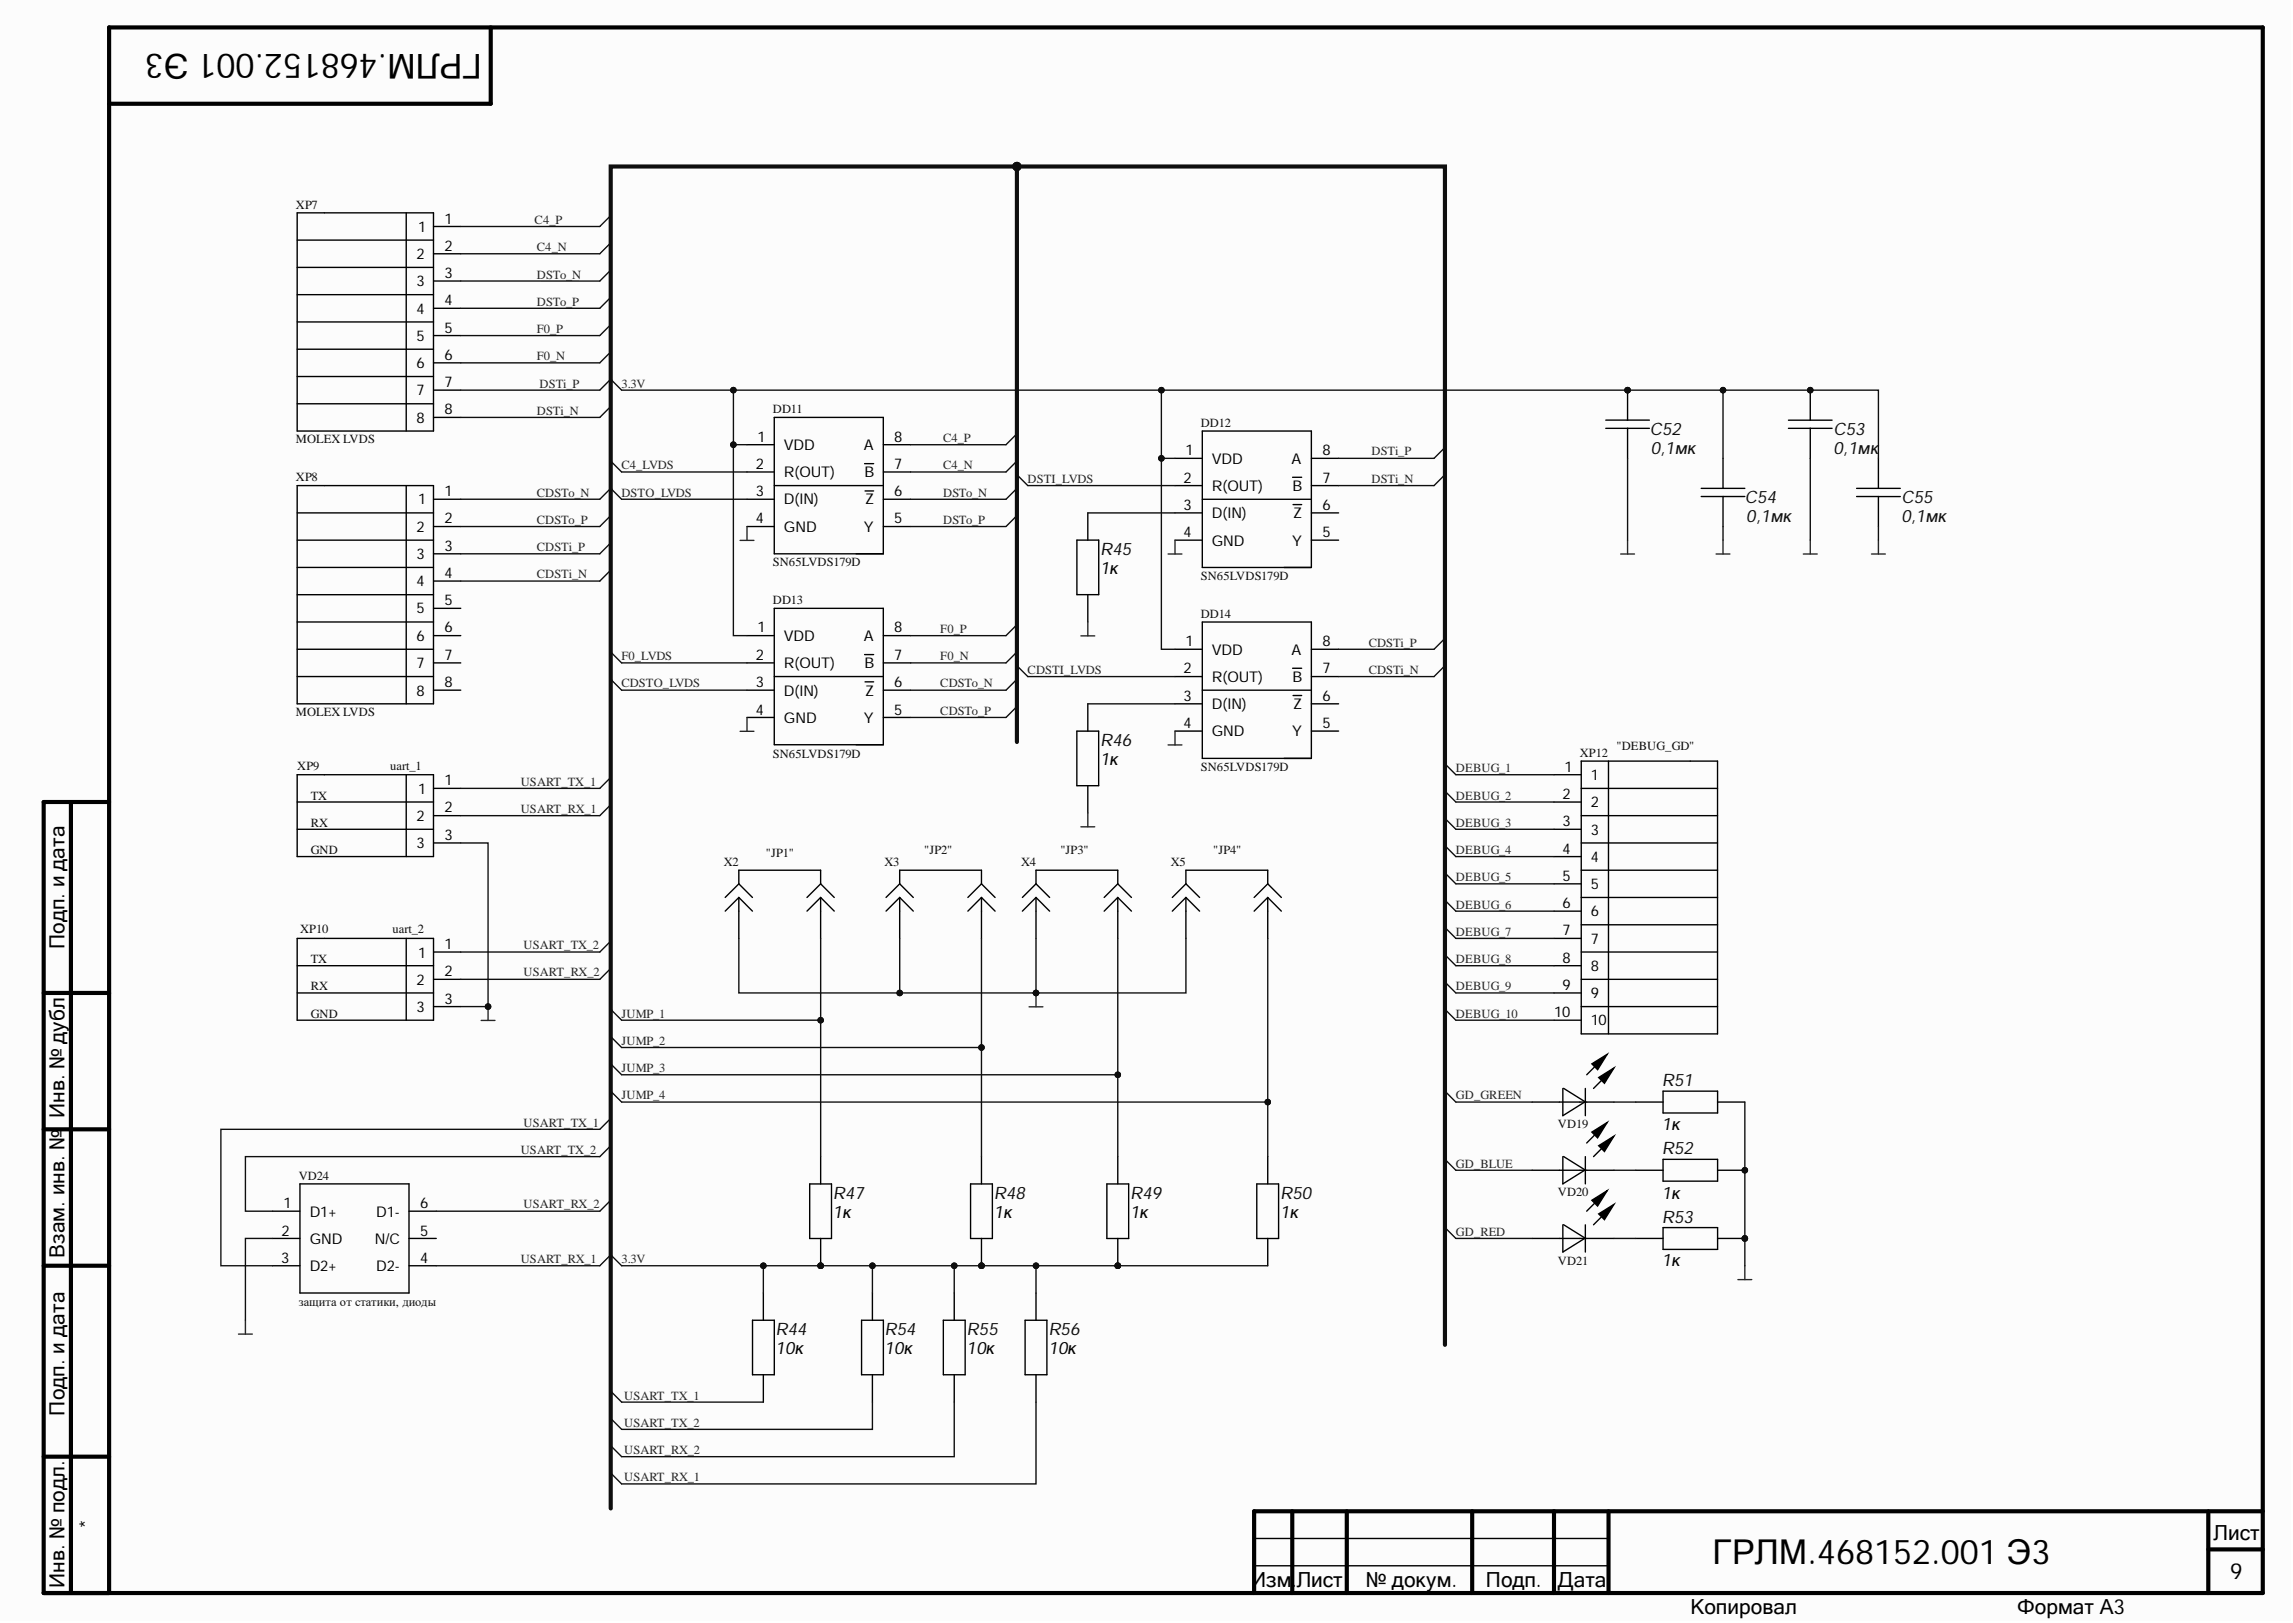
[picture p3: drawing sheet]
<svg xmlns="http://www.w3.org/2000/svg" width="420mm" height="297mm" viewBox="0 0 420 297" stroke-linecap="round" stroke-linejoin="round" font-family="sans-serif">
<defs><g id="words">
<g font-size="6.3">
<text x="88.2" y="9.8" transform="rotate(-180 88.2 9.8)">ГРЛМ.468152.001 Э3</text>
<text x="313.6" y="286.3">ГРЛМ.468152.001 Э3</text>
</g>
<text font-size="4.1" x="408.3" y="289">9</text>
<g font-size="3.8">
<text x="11.8" y="173.7" transform="rotate(-90 11.8 173.7)">Подп. и дата</text>
<text x="11.8" y="204.7" transform="rotate(-90 11.8 204.7)">Инв. № дубл.</text>
<text x="11.8" y="230.2" transform="rotate(-90 11.8 230.2)">Взам. инв. №</text>
<text x="11.8" y="259.1" transform="rotate(-90 11.8 259.1)">Подп. и дата</text>
<text x="17.3" y="279.7" transform="rotate(-90 17.3 279.7)">*</text>
<text x="405.3" y="281.9">Лист</text>
<text x="11.8" y="290.6" transform="rotate(-90 11.8 290.6)">Инв. № подл.</text>
<text x="229" y="290.5">Изм.</text>
<text x="237.4" y="290.5">Лист</text>
<text x="250.1" y="290.5">№ докум.</text>
<text x="272.1" y="290.5">Подп.</text>
<text x="285.2" y="290.5">Дата</text>
<text x="309.5" y="295.4">Копировал</text>
<text x="369.3" y="295.4">Формат А3</text>
</g>
<g font-size="3.2" fill="#0e0e0e">
<text x="302.1" y="79.6">C52</text>
<text x="302.2" y="83.1">0,1мк</text>
<text x="335.7" y="83.1">0,1мк</text>
<text x="335.7" y="79.6">C53</text>
<text x="319.5" y="92.1">C54</text>
<text x="319.7" y="95.5">0,1мк</text>
<text x="348.1" y="95.5">0,1мк</text>
<text x="348.1" y="92">C55</text>
<text x="201.4" y="101.5">R45</text>
<text x="201.4" y="136.4">R46</text>
<text x="304.3" y="198.8">R51</text>
<text x="304.3" y="211.3">R52</text>
<text x="152.5" y="219.4">R47</text>
<text x="182" y="219.4">R48</text>
<text x="206.9" y="219.4">R49</text>
<text x="234.4" y="219.4">R50</text>
<text x="304.3" y="223.8">R53</text>
<text x="142" y="244.3">R44</text>
<text x="161.9" y="244.3">R54</text>
<text x="177" y="244.3">R55</text>
<text x="191.9" y="244.3">R56</text>
</g>
<g font-size="3.2">
<text x="201.4" y="105.1">1к</text>
<text x="201.4" y="140">1к</text>
<text x="304.3" y="206.9">1к</text>
<text x="304.3" y="219.4">1к</text>
<text x="152.5" y="222.9">1к</text>
<text x="182" y="222.9">1к</text>
<text x="206.9" y="222.9">1к</text>
<text x="234.4" y="222.9">1к</text>
<text x="304.3" y="231.8">1к</text>
<text x="142" y="247.9">10к</text>
<text x="161.9" y="247.9">10к</text>
<text x="177" y="247.9">10к</text>
<text x="191.9" y="247.9">10к</text>
</g>
<g font-size="2.7">
<text x="81.4" y="40.9">1</text>
<text x="76.2" y="47.4">2</text>
<text x="76.6" y="42.4">1</text>
<text x="81.4" y="45.9">2</text>
<text x="76.2" y="52.4">3</text>
<text x="81.4" y="50.9">3</text>
<text x="76.2" y="57.4">4</text>
<text x="81.4" y="55.9">4</text>
<text x="76.2" y="62.4">5</text>
<text x="81.4" y="65.9">6</text>
<text x="81.4" y="60.9">5</text>
<text x="76.2" y="67.4">6</text>
<text x="81.4" y="70.8">7</text>
<text x="76.2" y="77.4">8</text>
<text x="76.2" y="72.4">7</text>
<text x="81.4" y="75.8">8</text>
<text x="138.7" y="80.8">1</text>
<text x="143.5" y="82.3">VDD</text>
<text x="158.1" y="82.3">A</text>
<text x="163.7" y="80.8">8</text>
<text x="217" y="83.4">1</text>
<text x="242.1" y="83.4">8</text>
<text x="138.4" y="85.8">2</text>
<text x="143.5" y="87.3">R(OUT)</text>
<text x="158.3" y="87.3">B</text>
<text x="163.7" y="85.8">7</text>
<text x="216.7" y="88.3">2</text>
<text x="221.9" y="84.9">VDD</text>
<text x="221.9" y="89.9">R(OUT)</text>
<text x="236.5" y="84.9">A</text>
<text x="236.6" y="89.9">B</text>
<text x="242.1" y="88.3">7</text>
<text x="76.6" y="92.3">1</text>
<text x="81.4" y="95.8">2</text>
<text x="81.4" y="90.8">1</text>
<text x="138.4" y="90.8">3</text>
<text x="138.4" y="95.8">4</text>
<text x="143.5" y="92.3">D(IN)</text>
<text x="158.4" y="92.3">Z</text>
<text x="163.7" y="95.8">5</text>
<text x="163.7" y="90.8">6</text>
<text x="216.7" y="93.3">3</text>
<text x="221.9" y="94.9">D(IN)</text>
<text x="236.7" y="94.9">Z</text>
<text x="242.1" y="93.3">6</text>
<text x="76.2" y="97.3">2</text>
<text x="81.4" y="100.8">3</text>
<text x="143.5" y="97.3">GND</text>
<text x="158.1" y="97.3">Y</text>
<text x="216.7" y="98.3">4</text>
<text x="221.9" y="99.8">GND</text>
<text x="236.6" y="99.8">Y</text>
<text x="242.1" y="98.3">5</text>
<text x="76.2" y="107.3">4</text>
<text x="76.2" y="102.3">3</text>
<text x="81.4" y="105.8">4</text>
<text x="76.2" y="112.3">5</text>
<text x="81.4" y="110.7">5</text>
<text x="76.2" y="117.3">6</text>
<text x="81.4" y="115.7">6</text>
<text x="138.7" y="115.7">1</text>
<text x="143.5" y="117.3">VDD</text>
<text x="158.1" y="117.3">A</text>
<text x="163.7" y="115.7">8</text>
<text x="217" y="118.3">1</text>
<text x="221.9" y="119.8">VDD</text>
<text x="236.5" y="119.8">A</text>
<text x="242.1" y="118.3">8</text>
<text x="76.2" y="122.3">7</text>
<text x="81.4" y="125.8">8</text>
<text x="81.4" y="120.8">7</text>
<text x="138.4" y="120.8">2</text>
<text x="138.4" y="125.8">3</text>
<text x="143.5" y="122.3">R(OUT)</text>
<text x="158.3" y="122.3">B</text>
<text x="163.7" y="125.8">6</text>
<text x="163.7" y="120.8">7</text>
<text x="216.7" y="123.3">2</text>
<text x="221.9" y="124.8">R(OUT)</text>
<text x="236.6" y="124.8">B</text>
<text x="242.1" y="123.3">7</text>
<text x="76.2" y="127.3">8</text>
<text x="138.4" y="130.8">4</text>
<text x="143.5" y="127.3">D(IN)</text>
<text x="158.4" y="127.3">Z</text>
<text x="163.7" y="130.8">5</text>
<text x="216.7" y="128.2">3</text>
<text x="221.9" y="129.8">D(IN)</text>
<text x="236.7" y="129.8">Z</text>
<text x="242.1" y="128.2">6</text>
<text x="143.5" y="132.3">GND</text>
<text x="158.1" y="132.3">Y</text>
<text x="216.7" y="133.2">4</text>
<text x="221.9" y="134.8">GND</text>
<text x="236.6" y="134.8">Y</text>
<text x="242.1" y="133.2">5</text>
<text x="81.4" y="143.7">1</text>
<text x="286.4" y="141.3">1</text>
<text x="291.2" y="142.8">1</text>
<text x="76.6" y="145.2">1</text>
<text x="81.4" y="148.7">2</text>
<text x="286.1" y="146.2">2</text>
<text x="291.2" y="147.8">2</text>
<text x="76.2" y="155.2">3</text>
<text x="76.2" y="150.2">2</text>
<text x="81.4" y="153.7">3</text>
<text x="286.1" y="151.2">3</text>
<text x="291.2" y="152.8">3</text>
<text x="286.1" y="156.2">4</text>
<text x="286.1" y="161.2">5</text>
<text x="291.2" y="157.7">4</text>
<text x="286.1" y="166.2">6</text>
<text x="291.2" y="167.7">6</text>
<text x="291.2" y="162.7">5</text>
<text x="81.4" y="173.7">1</text>
<text x="286.1" y="171.2">7</text>
<text x="291.2" y="172.7">7</text>
<text x="76.6" y="175.2">1</text>
<text x="81.4" y="178.7">2</text>
<text x="286.1" y="176.2">8</text>
<text x="291.2" y="177.7">8</text>
<text x="76.2" y="185.2">3</text>
<text x="76.2" y="180.2">2</text>
<text x="81.4" y="183.7">3</text>
<text x="286.1" y="181.2">9</text>
<text x="291.2" y="182.7">9</text>
<text x="284.6" y="186.1">10</text>
<text x="291.2" y="187.7">10</text>
<text x="51.9" y="221.1">1</text>
<text x="76.9" y="221.1">6</text>
<text x="51.6" y="226.1">2</text>
<text x="56.7" y="222.7">D1+</text>
<text x="56.7" y="227.7">GND</text>
<text x="68.6" y="227.7">N/C</text>
<text x="68.9" y="222.7">D1-</text>
<text x="76.9" y="226.1">5</text>
<text x="51.5" y="231.1">3</text>
<text x="56.7" y="232.6">D2+</text>
<text x="68.9" y="232.6">D2-</text>
<text x="76.9" y="231.1">4</text>
</g>
<g font-size="2.3" fill="#0e0e0e">
<text x="54.2" y="38.2">XP7</text>
<text x="141.5" y="75.7">DD11</text>
<text x="54.2" y="81.2">MOLEX LVDS</text>
<text x="219.8" y="78.1">DD12</text>
<text x="54.2" y="88.1">XP8</text>
<text x="141.5" y="103.6">SN65LVDS179D</text>
<text x="219.8" y="106.2">SN65LVDS179D</text>
<text x="141.5" y="110.6">DD13</text>
<text x="219.8" y="113.1">DD14</text>
<text x="54.2" y="131.1">MOLEX LVDS</text>
<text x="296" y="137.3">&quot;DEBUG_GD&quot;</text>
<text x="54.4" y="140.8">XP9</text>
<text x="71.4" y="140.8">uart_1</text>
<text x="141.5" y="138.6">SN65LVDS179D</text>
<text x="219.8" y="141.1">SN65LVDS179D</text>
<text x="289.2" y="138.6">XP12</text>
<text x="56.9" y="146.3">TX</text>
<text x="56.9" y="151.3">RX</text>
<text x="56.9" y="156.3">GND</text>
<text x="132.5" y="158.5">X2</text>
<text x="140.2" y="156.8">&quot;JP1&quot;</text>
<text x="161.9" y="158.5">X3</text>
<text x="169.2" y="156.3">&quot;JP2&quot;</text>
<text x="186.9" y="158.5">X4</text>
<text x="194.1" y="156.3">&quot;JP3&quot;</text>
<text x="214.3" y="158.5">X5</text>
<text x="222.1" y="156.3">&quot;JP4&quot;</text>
<text x="54.9" y="170.8">XP10</text>
<text x="71.8" y="170.8">uart_2</text>
<text x="56.9" y="176.3">TX</text>
<text x="56.9" y="181.2">RX</text>
<text x="56.9" y="186.2">GND</text>
<text x="285.2" y="206.5">VD19</text>
<text x="54.7" y="215.9">VD24</text>
<text x="285.2" y="218.9">VD20</text>
<text x="285.2" y="231.5">VD21</text>
<text x="54.7" y="239">защита от статики, диоды</text>
</g>
<g font-size="2.3" fill="#262626">
<text x="97.9" y="40.9">C4_P</text>
<text x="98.3" y="45.9">C4_N</text>
<text x="98.3" y="51">DSTo_N</text>
<text x="98.3" y="56">DSTo_P</text>
<text x="98.3" y="61">F0_P</text>
<text x="98.3" y="65.9">F0_N</text>
<text x="98.8" y="70.9">DSTi_P</text>
<text x="113.8" y="70.9">3.3V</text>
<text x="98.3" y="75.9">DSTi_N</text>
<text x="172.7" y="80.9">C4_P</text>
<text x="251.1" y="83.4">DSTi_P</text>
<text x="113.8" y="85.9">C4_LVDS</text>
<text x="172.7" y="85.9">C4_N</text>
<text x="188.1" y="88.3">DSTI_LVDS</text>
<text x="251.1" y="88.3">DSTi_N</text>
<text x="98.3" y="90.9">CDSTo_N</text>
<text x="98.3" y="95.9">CDSTo_P</text>
<text x="113.8" y="90.9">DSTO_LVDS</text>
<text x="172.7" y="95.9">DSTo_P</text>
<text x="172.7" y="90.9">DSTo_N</text>
<text x="98.3" y="100.9">CDSTi_P</text>
<text x="98.3" y="105.8">CDSTi_N</text>
<text x="172.2" y="115.8">F0_P</text>
<text x="250.6" y="118.4">CDSTi_P</text>
<text x="113.8" y="120.8">F0_LVDS</text>
<text x="113.8" y="125.8">CDSTO_LVDS</text>
<text x="172.2" y="120.8">F0_N</text>
<text x="172.2" y="125.8">CDSTo_N</text>
<text x="188.1" y="123.3">CDSTI_LVDS</text>
<text x="250.6" y="123.3">CDSTi_N</text>
<text x="172.2" y="130.8">CDSTo_P</text>
<text x="95.3" y="143.8">USART_TX_1</text>
<text x="266.6" y="141.3">DEBUG_1</text>
<text x="95.3" y="148.8">USART_RX_1</text>
<text x="266.6" y="146.3">DEBUG_2</text>
<text x="266.6" y="151.3">DEBUG_3</text>
<text x="266.6" y="156.3">DEBUG_4</text>
<text x="266.6" y="161.3">DEBUG_5</text>
<text x="266.6" y="166.3">DEBUG_6</text>
<text x="95.8" y="173.7">USART_TX_2</text>
<text x="266.6" y="171.3">DEBUG_7</text>
<text x="95.8" y="178.7">USART_RX_2</text>
<text x="266.6" y="176.3">DEBUG_8</text>
<text x="266.6" y="181.2">DEBUG_9</text>
<text x="113.8" y="191.2">JUMP_2</text>
<text x="113.8" y="186.2">JUMP_1</text>
<text x="266.6" y="186.2">DEBUG_10</text>
<text x="113.8" y="196.2">JUMP_3</text>
<text x="113.8" y="201.2">JUMP_4</text>
<text x="266.6" y="201.2">GD_GREEN</text>
<text x="95.8" y="206.2">USART_TX_1</text>
<text x="95.3" y="211.2">USART_TX_2</text>
<text x="266.6" y="213.7">GD_BLUE</text>
<text x="95.8" y="221.1">USART_RX_2</text>
<text x="266.6" y="226.1">GD_RED</text>
<text x="95.3" y="231.1">USART_RX_1</text>
<text x="113.8" y="231.1">3.3V</text>
<text x="114.3" y="256.1">USART_TX_1</text>
<text x="114.3" y="261.1">USART_TX_2</text>
<text x="114.3" y="266.1">USART_RX_2</text>
<text x="114.3" y="271.1">USART_RX_1</text>
</g>
</g></defs>
<g fill="#fcfcfc">
<path d="M0 0h419.3v296.5h-419.3z" fill-rule="evenodd"/>
<path d="M0 0h419.3v296.5h-419.3z" fill-rule="evenodd"/>
</g>
<g fill="none" stroke="#000" stroke-width=".76">
<path d="M20 5h394.3v286.6h-406.3v-144.8h12M20 5v286.6M89.8 5v14h-69.8M13 146.8v144.8M8 181.7h12M8 206.7h12M8 231.7h12M8 266.6h12M236.6 276.6v15M246.6 276.6v15M269.5 276.6v15M284.5 276.6v15"/>
<path d="M294.5 276.6v15M404.3 276.6v15M414.3 276.6h-184.7v15M404.3 283.6h10"/>
</g>
<g fill="none" stroke="#000" stroke-width=".25">
<path d="M141.8 76.4h19.9v25h-19.9zM220.1 78.9h20v25h-20zM136.8 91.4h5M136.8 81.4h5M136.8 86.4h5M136.8 96.4h5M141.8 88.9h19.9M158.3 84.9h1.6M158.4 89.9h1.5M161.7 91.4h5M161.7 81.4h5M161.7 86.4h5"/>
<path d="M161.7 96.4h5M215.1 83.9h5M215.1 88.9h5M215.1 93.9h5M215.1 98.9h5M220.1 91.4h20M236.7 87.4h1.6M236.7 92.3h1.6M240.1 83.9h5M240.1 88.9h5M240.1 93.9h5M240.1 98.9h5"/>
<path d="M311.5 90.9h7.9M311.5 89.4h7.9M315.5 83.9v5.5M315.5 90.9v5.5M136.8 116.3h5M141.8 111.3h19.9v25h-19.9zM158.3 119.8h1.6M161.7 116.3h5M215.1 118.8h5M220.1 113.8h20v25h-20zM240.1 118.8h5M136.8 126.3h5"/>
<path d="M136.8 121.3h5M136.8 131.3h5M141.8 123.8h19.9M158.4 124.8h1.5M161.7 126.3h5M161.7 121.3h5M161.7 131.3h5M215.1 123.8h5M215.1 128.8h5M215.1 133.8h5M220.1 126.3h20M236.7 122.3h1.6"/>
<path d="M236.7 127.3h1.6M240.1 123.8h5M240.1 128.8h5M240.1 133.8h5M229.6 281.6h64.9M229.6 286.6h64.9"/>
</g>
<circle cx="298" cy="71.4" r=".51" fill="#0e0e0e"/>
<circle cx="298" cy="71.4" r=".51" fill="none" stroke="#0e0e0e" stroke-width=".18"/>
<path d="M294 78.4h8M294 76.9h8M298 71.4v5.5M298 78.4v5.5" fill="none" stroke="#000" stroke-width=".25"/>
<circle cx="298" cy="71.4" r=".51" fill="#0e0e0e"/>
<circle cx="298" cy="71.4" r=".51" fill="none" stroke="#0e0e0e" stroke-width=".18"/>
<g fill="none" stroke="#0e0e0e" stroke-width=".25">
<path d="M186.2 79.4l-2 2M111.8 84.4l2 2M111.8 89.4l2 2M186.2 94.4l-2 2M186.2 89.4l-2 2M186.2 84.4l-2 2M186.2 86.9l2 2M264.5 86.9l-2 2M264.5 81.9l-2 2M111.8 119.3l2 2M186.2 119.3l-2 2M186.2 114.3l-2 2"/>
<path d="M264.5 116.8l-2 2M111.8 124.3l2 2M186.2 129.3l-2 2M186.2 124.3l-2 2M186.2 121.8l2 2M264.5 121.8l-2 2"/>
</g>
<path d="M135.5 98.9h2.5M136.8 96.4v2.5M215.1 98.9v2.5M197.9 116.4h2.5M199.2 113.8v2.6M213.9 101.4h2.5M135.5 133.8h2.5M136.8 131.3v2.5M213.9 136.3h2.5M215.1 133.8v2.5M197.9 151.3h2.5M199.2 148.8v2.5" fill="none" stroke="#262626" stroke-width=".25"/>
<path d="M197.2 98.8h4v10h-4zM199.2 93.9v5M199.2 108.8v5M197.2 133.8h3.9v10h-3.9zM199.2 128.8v5M199.2 143.8v5" fill="none" stroke="#000" stroke-width=".25"/>
<circle cx="331.4" cy="71.4" r=".51" fill="#0e0e0e"/>
<circle cx="331.4" cy="71.4" r=".51" fill="none" stroke="#0e0e0e" stroke-width=".18"/>
<path d="M327.4 78.4h8M327.4 76.9h8M331.4 71.4v5.5M331.4 78.4v5.5" fill="none" stroke="#000" stroke-width=".25"/>
<circle cx="331.4" cy="71.4" r=".51" fill="#0e0e0e"/>
<circle cx="331.4" cy="71.4" r=".51" fill="none" stroke="#0e0e0e" stroke-width=".18"/>
<g fill="none" stroke="#000" stroke-width=".25">
<path d="M54.4 39h25v39.9h-25zM74.4 39v39.9M54.4 43.9h25M54.4 48.9h25M54.4 53.9h25M54.4 58.9h25M79.4 56.4h5M79.4 51.4h5M79.4 46.4h5M79.4 41.5h5M54.4 63.9h25M54.4 68.9h25"/>
<path d="M54.4 73.9h25M79.4 76.4h5M79.4 71.4h5M79.4 66.4h5M79.4 61.4h5M54.4 88.9h25v39.9h-25zM54.4 93.9h25M54.4 98.9h25M74.4 88.9v39.9M79.4 96.4h5M79.4 91.4h5M339.9 89.4h8"/>
<path d="M339.9 90.9h4v5.5M343.9 83.9v5.5M343.9 90.9h4M54.4 103.9h25M54.4 108.8h25M54.4 113.8h25M54.4 118.8h25M79.4 106.3h5M79.4 101.4h5M79.4 116.3h5M79.4 111.3h5M54.4 123.8h25"/>
<path d="M79.4 126.3h5M79.4 121.3h5M54.4 141.8h25v15h-25zM54.4 146.8h25M54.4 151.8h25M74.4 141.8v15M79.4 154.3h5M79.4 149.3h5M79.4 144.3h5M54.4 171.7h25v15h-25zM54.4 176.7h25M74.4 171.7v15"/>
<path d="M79.4 179.2h5M79.4 174.2h5M54.4 181.7h25M79.4 184.2h5"/>
</g>
<path d="M298 98.9v2.5M315.5 98.9v2.5M331.4 98.9v2.5M343.9 98.9v2.5M296.7 101.4h2.5M314.2 101.4h2.5M330.2 101.4h2.5M342.6 101.4h2.6M88.1 186.8h2.5M89.4 184.2v2.6" fill="none" stroke="#262626" stroke-width=".25"/>
<g fill="none" stroke="#0e0e0e" stroke-width=".25">
<path d="M111.8 39.5l-2 2M111.8 59.4l-2 2M111.8 54.4l-2 2M111.8 49.4l-2 2M111.8 44.4l-2 2M109.8 71.4l2-2 2 2M111.8 74.4l-2 2M111.8 64.4l-2 2M111.8 89.4l-2 2M111.8 94.4l-2 2M111.8 99.4l-2 2M111.8 104.4l-2 1.9"/>
<path d="M111.8 142.3l-2 2M111.8 147.3l-2 2M111.8 172.2l-2 2M111.8 177.2l-2 2"/>
</g>
<circle cx="89.4" cy="184.2" r=".51" fill="#0e0e0e"/>
<circle cx="89.4" cy="184.2" r=".51" fill="none" stroke="#0e0e0e" stroke-width=".18"/>
<g fill="none" stroke="#000" stroke-width=".25">
<path d="M135.3 161.8v-2.5h14.9v2.5M135.3 164.3v7.4M135.3 161.8l-2.5 2.5M135.3 161.8l2.5 2.5M135.3 164.3l-2.5 2.5M135.3 164.3l2.5 2.5M150.2 164.3v7.4M150.2 161.8l-2.5 2.5M150.2 161.8l2.5 2.5M150.2 164.3l-2.5 2.5M150.2 164.3l2.5 2.5M164.7 161.8v-2.5h15v2.5"/>
<path d="M164.7 164.3v7.4M164.7 161.8l-2.5 2.5M164.7 161.8l2.5 2.5M164.7 164.3l-2.5 2.5M164.7 164.3l2.5 2.5M179.7 164.3v7.4M179.7 161.8l-2.5 2.5M179.7 161.8l2.5 2.5M179.7 164.3l-2.5 2.5M179.7 164.3l2.5 2.5M189.7 161.8v-2.5h14.9v2.5M189.7 164.3v7.4"/>
<path d="M189.7 161.8l-2.5 2.5M189.7 161.8l2.5 2.5M189.7 164.3l-2.5 2.5M189.7 164.3l2.5 2.5M204.6 164.3v7.4M204.6 161.8l-2.5 2.5M204.6 161.8l2.5 2.5M204.6 164.3l-2.5 2.5M204.6 164.3l2.5 2.5M217.1 161.8v-2.5h15v2.5M217.1 164.3v7.4M217.1 161.8l-2.5 2.5"/>
<path d="M217.1 161.8l2.5 2.5M217.1 164.3l-2.5 2.5M217.1 164.3l2.5 2.5M232.1 164.3v7.4M232.1 161.8l-2.5 2.5M232.1 161.8l2.5 2.5M232.1 164.3l-2.5 2.5M232.1 164.3l2.5 2.5"/>
</g>
<circle cx="150.2" cy="231.7" r=".51" fill="#0e0e0e"/>
<circle cx="150.2" cy="231.7" r=".51" fill="none" stroke="#0e0e0e" stroke-width=".18"/>
<path d="M150.2 211.7v5M150.2 226.7v5" fill="none" stroke="#000" stroke-width=".25"/>
<circle cx="150.2" cy="231.7" r=".51" fill="#0e0e0e"/>
<circle cx="150.2" cy="231.7" r=".51" fill="none" stroke="#0e0e0e" stroke-width=".18"/>
<path d="M148.2 216.7h4v10h-4z" fill="none" stroke="#000" stroke-width=".25"/>
<circle cx="179.7" cy="231.7" r=".51" fill="#0e0e0e"/>
<circle cx="179.7" cy="231.7" r=".51" fill="none" stroke="#0e0e0e" stroke-width=".18"/>
<path d="M179.7 211.7v5M179.7 226.7v5" fill="none" stroke="#000" stroke-width=".25"/>
<circle cx="179.7" cy="231.7" r=".51" fill="#0e0e0e"/>
<circle cx="179.7" cy="231.7" r=".51" fill="none" stroke="#0e0e0e" stroke-width=".18"/>
<path d="M177.7 216.7h4v10h-4z" fill="none" stroke="#000" stroke-width=".25"/>
<circle cx="204.6" cy="231.7" r=".51" fill="#0e0e0e"/>
<circle cx="204.6" cy="231.7" r=".51" fill="none" stroke="#0e0e0e" stroke-width=".18"/>
<path d="M204.6 211.7v5M204.6 226.7v5" fill="none" stroke="#000" stroke-width=".25"/>
<circle cx="204.6" cy="231.7" r=".51" fill="#0e0e0e"/>
<circle cx="204.6" cy="231.7" r=".51" fill="none" stroke="#0e0e0e" stroke-width=".18"/>
<path d="M202.6 216.7h4v10h-4zM230.1 216.7h4v10h-4zM232.1 211.7v5M232.1 226.7v5" fill="none" stroke="#000" stroke-width=".25"/>
<path d="M188.4 184.3h2.5M189.7 181.7v2.6" fill="none" stroke="#262626" stroke-width=".25"/>
<circle cx="189.7" cy="181.7" r=".51" fill="#0e0e0e"/>
<circle cx="189.7" cy="181.7" r=".51" fill="none" stroke="#0e0e0e" stroke-width=".18"/>
<g fill="none" stroke="#0e0e0e" stroke-width=".25">
<path d="M264.5 139.8l2 2M264.5 144.8l2 2M264.5 149.8l2 2M264.5 154.8l2 2M264.5 159.8l2 2M264.5 164.8l2 2M264.5 169.7l2 2M264.5 174.7l2 2M264.5 179.7l2 2M111.8 184.7l2 2M111.8 189.7l2 2M111.8 194.7l2 2"/>
<path d="M111.8 199.7l2 2M264.5 184.7l2 2M111.8 229.7l2 2"/>
</g>
<g fill="none" stroke="#000" stroke-width=".25">
<path d="M289.5 139.3h24.9v49.9h-24.9zM294.5 139.3v49.9M284.5 156.8h5M284.5 151.8h5M284.5 146.8h5M284.5 141.8h5M289.5 144.3h24.9M289.5 149.3h24.9M289.5 154.3h24.9M289.5 159.3h24.9M284.5 176.7h5M284.5 171.7h5"/>
<path d="M284.5 166.8h5M284.5 161.8h5M289.5 164.3h24.9M289.5 169.3h24.9M289.5 174.2h24.9M289.5 179.2h24.9M284.5 186.7h5M284.5 181.7h5M289.5 184.2h24.9M304.5 199.7h10v4h-10zM299.5 201.7h5M314.4 201.7h5"/>
</g>
<circle cx="319.4" cy="214.2" r=".51" fill="#0e0e0e"/>
<circle cx="319.4" cy="214.2" r=".51" fill="none" stroke="#0e0e0e" stroke-width=".18"/>
<path d="M299.5 214.2h5M314.4 214.2h5" fill="none" stroke="#000" stroke-width=".25"/>
<circle cx="319.4" cy="214.2" r=".51" fill="#0e0e0e"/>
<circle cx="319.4" cy="214.2" r=".51" fill="none" stroke="#0e0e0e" stroke-width=".18"/>
<path d="M304.5 212.2h10v4h-10z" fill="none" stroke="#000" stroke-width=".25"/>
<circle cx="319.4" cy="226.7" r=".51" fill="#0e0e0e"/>
<circle cx="319.4" cy="226.7" r=".51" fill="none" stroke="#0e0e0e" stroke-width=".18"/>
<path d="M299.5 226.7h5M314.4 226.7h5" fill="none" stroke="#000" stroke-width=".25"/>
<circle cx="319.4" cy="226.7" r=".51" fill="#0e0e0e"/>
<circle cx="319.4" cy="226.7" r=".51" fill="none" stroke="#0e0e0e" stroke-width=".18"/>
<g fill="none" stroke="#000" stroke-width=".25">
<path d="M286.1 199.2v5l4-2.5M286.3 199.2l4 2.5M290.2 199.2v5M291.4 194.7l2.8-1.7-1.7 2.8zM292.7 197.2l2.8-1.7-1.8 2.8zM293 194.2l-2.5 2.5M294.2 196.7l-2.5 2.5M54.9 216.7h20v19.9h-20zM280.5 201.7h15M280.5 214.2h15M286.1 211.7v5l4-2.5M286.3 211.7l4 2.5"/>
<path d="M290.2 211.7v5M291.4 207.2l2.8-1.8-1.7 2.9zM291.4 219.7l2.8-1.8-1.7 2.8zM292.7 209.7l2.8-1.8-1.8 2.8zM293 206.7l-2.5 2.5M293 219.2l-2.5 2.5M294.2 209.2l-2.5 2.5M49.9 226.7h5M49.9 221.7h5M49.9 231.7h5M74.9 226.7h5M74.9 221.7h5"/>
<path d="M74.9 231.7h5M139.8 236.6v5M159.7 236.6v5M174.7 236.6v5M189.7 236.6v5M280.5 226.7h15M286.1 224.2v5l4-2.5M286.3 224.1l4 2.5M290.2 224.2v5M292.7 222.2l2.8-1.8-1.8 2.8zM294.2 221.7l-2.5 2.5M304.5 224.7h10v4h-10z"/>
<path d="M137.8 241.6h4v10h-4zM139.8 251.6v5M157.7 241.6h4v10h-4zM159.7 251.6v5M172.7 241.6h4v10h-4zM174.7 251.6v5M187.7 241.6h4v10h-4zM189.7 251.6v5"/>
</g>
<path d="M291.4 194.7l2.8-1.7-1.7 2.8zM292.7 197.2l2.8-1.7-1.8 2.8zM291.4 207.2l2.8-1.8-1.7 2.9zM291.4 219.7l2.8-1.8-1.7 2.8zM292.7 209.7l2.8-1.8-1.8 2.8zM292.7 222.2l2.8-1.8-1.8 2.8z" fill="#000"/>
<path d="M136.8 81.4h-2.5v34.9h2.5M264.5 199.7l2 2M111.8 204.7l-2 2M111.8 209.7l-2 2M111.8 219.7l-2 2M264.5 212.2l2 2M111.8 229.7l-2 2M264.5 224.7l2 2M111.8 254.6l2 2M111.8 259.6l2 2M111.8 264.6l2 2M111.8 269.6l2 2" fill="none" stroke="#0e0e0e" stroke-width=".25"/>
<path d="M318.2 234.2h2.5M319.4 231.7v2.5M43.7 244.2h2.5M44.9 241.6v2.6" fill="none" stroke="#262626" stroke-width=".25"/>
<circle cx="134.3" cy="81.4" r=".51" fill="#0e0e0e"/>
<circle cx="134.3" cy="81.4" r=".51" fill="none" stroke="#0e0e0e" stroke-width=".18"/>
<path d="M315.5 71.4v12.5M113.8 86.4h23M188.2 88.9h26.9M113.8 121.3h23" fill="none" stroke="#0e0e0e" stroke-width=".25"/>
<circle cx="315.5" cy="71.4" r=".51" fill="#0e0e0e"/>
<circle cx="315.5" cy="71.4" r=".51" fill="none" stroke="#0e0e0e" stroke-width=".18"/>
<path d="M113.8 91.4h23M215.1 83.9h-2.5v34.9h2.5M298 83.9v15M315.5 96.4v2.5M113.8 126.3h23" fill="none" stroke="#0e0e0e" stroke-width=".25"/>
<circle cx="212.6" cy="83.9" r=".51" fill="#0e0e0e"/>
<circle cx="212.6" cy="83.9" r=".51" fill="none" stroke="#0e0e0e" stroke-width=".18"/>
<path d="M212.6 71.4v12.5M188.2 123.8h26.9" fill="none" stroke="#0e0e0e" stroke-width=".25"/>
<circle cx="212.6" cy="83.9" r=".51" fill="#0e0e0e"/>
<circle cx="212.6" cy="83.9" r=".51" fill="none" stroke="#0e0e0e" stroke-width=".18"/>
<circle cx="212.6" cy="71.4" r=".51" fill="#0e0e0e"/>
<circle cx="212.6" cy="71.4" r=".51" fill="none" stroke="#0e0e0e" stroke-width=".18"/>
<g fill="none" stroke="#0e0e0e" stroke-width=".25">
<path d="M113.8 71.4h20.5M166.7 81.4h17.5M166.7 86.4h17.5M166.7 91.4h17.5M166.7 96.4h17.5M199.2 93.9h15.9M245.1 83.9h17.4M245.1 88.9h17.4M331.4 83.9v15M343.9 96.4v2.5M166.7 116.3h17.5M245.1 118.8h17.4"/>
<path d="M166.7 121.3h17.5M166.7 126.3h17.5M166.7 131.3h17.5M199.2 128.8h15.9M245.1 123.8h17.4"/>
</g>
<circle cx="134.3" cy="71.4" r=".51" fill="#0e0e0e"/>
<circle cx="134.3" cy="71.4" r=".51" fill="none" stroke="#0e0e0e" stroke-width=".18"/>
<path d="M134.3 81.4v-10h209.6v12.5" fill="none" stroke="#0e0e0e" stroke-width=".25"/>
<circle cx="315.5" cy="71.4" r=".51" fill="#0e0e0e"/>
<circle cx="315.5" cy="71.4" r=".51" fill="none" stroke="#0e0e0e" stroke-width=".18"/>
<circle cx="298" cy="71.4" r=".51" fill="#0e0e0e"/>
<circle cx="298" cy="71.4" r=".51" fill="none" stroke="#0e0e0e" stroke-width=".18"/>
<circle cx="212.6" cy="71.4" r=".51" fill="#0e0e0e"/>
<circle cx="212.6" cy="71.4" r=".51" fill="none" stroke="#0e0e0e" stroke-width=".18"/>
<circle cx="134.3" cy="71.4" r=".51" fill="#0e0e0e"/>
<circle cx="134.3" cy="71.4" r=".51" fill="none" stroke="#0e0e0e" stroke-width=".18"/>
<circle cx="134.3" cy="81.4" r=".51" fill="#0e0e0e"/>
<circle cx="134.3" cy="81.4" r=".51" fill="none" stroke="#0e0e0e" stroke-width=".18"/>
<g fill="none" stroke="#0e0e0e" stroke-width=".25">
<path d="M84.4 56.4h25.4M84.4 41.5h25.4M84.4 46.4h25.4M84.4 51.4h25.4M84.4 71.4h25.4M84.4 76.4h25.4M84.4 66.4h25.4M84.4 61.4h25.4M84.4 96.4h25.4M84.4 91.4h25.4M84.4 106.3h25.4M84.4 101.4h25.4"/>
<path d="M84.4 154.3h5v29.9h-5"/>
</g>
<circle cx="89.4" cy="184.2" r=".51" fill="#0e0e0e"/>
<circle cx="89.4" cy="184.2" r=".51" fill="none" stroke="#0e0e0e" stroke-width=".18"/>
<path d="M84.4 144.3h25.4M84.4 149.3h25.4M84.4 174.2h25.4M84.4 179.2h25.4M189.7 171.7v10h27.4v-10" fill="none" stroke="#0e0e0e" stroke-width=".25"/>
<circle cx="189.7" cy="181.7" r=".51" fill="#0e0e0e"/>
<circle cx="189.7" cy="181.7" r=".51" fill="none" stroke="#0e0e0e" stroke-width=".18"/>
<path d="M164.7 171.7v10h25" fill="none" stroke="#0e0e0e" stroke-width=".25"/>
<circle cx="189.7" cy="181.7" r=".51" fill="#0e0e0e"/>
<circle cx="189.7" cy="181.7" r=".51" fill="none" stroke="#0e0e0e" stroke-width=".18"/>
<circle cx="164.7" cy="181.7" r=".51" fill="#0e0e0e"/>
<circle cx="164.7" cy="181.7" r=".51" fill="none" stroke="#0e0e0e" stroke-width=".18"/>
<path d="M179.7 171.7v40" fill="none" stroke="#0e0e0e" stroke-width=".25"/>
<circle cx="179.7" cy="191.7" r=".51" fill="#0e0e0e"/>
<circle cx="179.7" cy="191.7" r=".51" fill="none" stroke="#0e0e0e" stroke-width=".18"/>
<path d="M204.6 171.7v40" fill="none" stroke="#0e0e0e" stroke-width=".25"/>
<circle cx="204.6" cy="196.7" r=".51" fill="#0e0e0e"/>
<circle cx="204.6" cy="196.7" r=".51" fill="none" stroke="#0e0e0e" stroke-width=".18"/>
<path d="M150.2 171.7v40" fill="none" stroke="#0e0e0e" stroke-width=".25"/>
<circle cx="150.2" cy="186.7" r=".51" fill="#0e0e0e"/>
<circle cx="150.2" cy="186.7" r=".51" fill="none" stroke="#0e0e0e" stroke-width=".18"/>
<path d="M113.8 186.7h36.4" fill="none" stroke="#0e0e0e" stroke-width=".25"/>
<circle cx="150.2" cy="186.7" r=".51" fill="#0e0e0e"/>
<circle cx="150.2" cy="186.7" r=".51" fill="none" stroke="#0e0e0e" stroke-width=".18"/>
<path d="M113.8 191.7h65.9" fill="none" stroke="#0e0e0e" stroke-width=".25"/>
<circle cx="179.7" cy="191.7" r=".51" fill="#0e0e0e"/>
<circle cx="179.7" cy="191.7" r=".51" fill="none" stroke="#0e0e0e" stroke-width=".18"/>
<path d="M113.8 196.7h90.8" fill="none" stroke="#0e0e0e" stroke-width=".25"/>
<circle cx="204.6" cy="196.7" r=".51" fill="#0e0e0e"/>
<circle cx="204.6" cy="196.7" r=".51" fill="none" stroke="#0e0e0e" stroke-width=".18"/>
<path d="M113.8 201.7h118.3" fill="none" stroke="#0e0e0e" stroke-width=".25"/>
<circle cx="232.1" cy="201.7" r=".51" fill="#0e0e0e"/>
<circle cx="232.1" cy="201.7" r=".51" fill="none" stroke="#0e0e0e" stroke-width=".18"/>
<path d="M135.3 171.7v10h29.4" fill="none" stroke="#0e0e0e" stroke-width=".25"/>
<circle cx="164.7" cy="181.7" r=".51" fill="#0e0e0e"/>
<circle cx="164.7" cy="181.7" r=".51" fill="none" stroke="#0e0e0e" stroke-width=".18"/>
<g fill="none" stroke="#0e0e0e" stroke-width=".25">
<path d="M266.5 141.8h18M266.5 146.8h18M266.5 151.8h18M266.5 156.8h18M266.5 161.8h18M266.5 166.8h18M266.5 171.7h18M266.5 176.7h18M266.5 181.7h18M266.5 186.7h18M109.8 211.7h-64.9v10h5M109.8 206.7h-69.4v25h9.5"/>
<path d="M266.5 201.7h14M266.5 214.2h14M295.5 214.2h4M295.5 201.7h4M319.4 201.7v30M49.9 226.7h-5v14.9M79.9 231.7h29.9M79.9 221.7h29.9"/>
</g>
<circle cx="319.4" cy="226.7" r=".51" fill="#0e0e0e"/>
<circle cx="319.4" cy="226.7" r=".51" fill="none" stroke="#0e0e0e" stroke-width=".18"/>
<path d="M139.8 231.7h10.4M113.8 256.6h26M159.7 256.6v5h-45.9M174.7 256.6v10h-60.9M189.7 256.6v15h-75.9" fill="none" stroke="#0e0e0e" stroke-width=".25"/>
<circle cx="139.8" cy="231.7" r=".51" fill="#0e0e0e"/>
<circle cx="139.8" cy="231.7" r=".51" fill="none" stroke="#0e0e0e" stroke-width=".18"/>
<circle cx="150.2" cy="231.7" r=".51" fill="#0e0e0e"/>
<circle cx="150.2" cy="231.7" r=".51" fill="none" stroke="#0e0e0e" stroke-width=".18"/>
<path d="M174.7 231.7h5" fill="none" stroke="#0e0e0e" stroke-width=".25"/>
<circle cx="174.7" cy="231.7" r=".51" fill="#0e0e0e"/>
<circle cx="174.7" cy="231.7" r=".51" fill="none" stroke="#0e0e0e" stroke-width=".18"/>
<circle cx="179.7" cy="231.7" r=".51" fill="#0e0e0e"/>
<circle cx="179.7" cy="231.7" r=".51" fill="none" stroke="#0e0e0e" stroke-width=".18"/>
<path d="M204.6 231.7h27.5" fill="none" stroke="#0e0e0e" stroke-width=".25"/>
<circle cx="204.6" cy="231.7" r=".51" fill="#0e0e0e"/>
<circle cx="204.6" cy="231.7" r=".51" fill="none" stroke="#0e0e0e" stroke-width=".18"/>
<path d="M189.7 231.7h14.9" fill="none" stroke="#0e0e0e" stroke-width=".25"/>
<circle cx="189.7" cy="231.7" r=".51" fill="#0e0e0e"/>
<circle cx="189.7" cy="231.7" r=".51" fill="none" stroke="#0e0e0e" stroke-width=".18"/>
<circle cx="204.6" cy="231.7" r=".51" fill="#0e0e0e"/>
<circle cx="204.6" cy="231.7" r=".51" fill="none" stroke="#0e0e0e" stroke-width=".18"/>
<path d="M113.8 231.7h26v4.9" fill="none" stroke="#0e0e0e" stroke-width=".25"/>
<circle cx="139.8" cy="231.7" r=".51" fill="#0e0e0e"/>
<circle cx="139.8" cy="231.7" r=".51" fill="none" stroke="#0e0e0e" stroke-width=".18"/>
<path d="M150.2 231.7h9.5v4.9" fill="none" stroke="#0e0e0e" stroke-width=".25"/>
<circle cx="150.2" cy="231.7" r=".51" fill="#0e0e0e"/>
<circle cx="150.2" cy="231.7" r=".51" fill="none" stroke="#0e0e0e" stroke-width=".18"/>
<circle cx="159.7" cy="231.7" r=".51" fill="#0e0e0e"/>
<circle cx="159.7" cy="231.7" r=".51" fill="none" stroke="#0e0e0e" stroke-width=".18"/>
<path d="M159.7 231.7h15v4.9" fill="none" stroke="#0e0e0e" stroke-width=".25"/>
<circle cx="159.7" cy="231.7" r=".51" fill="#0e0e0e"/>
<circle cx="159.7" cy="231.7" r=".51" fill="none" stroke="#0e0e0e" stroke-width=".18"/>
<circle cx="174.7" cy="231.7" r=".51" fill="#0e0e0e"/>
<circle cx="174.7" cy="231.7" r=".51" fill="none" stroke="#0e0e0e" stroke-width=".18"/>
<path d="M179.7 231.7h10v4.9" fill="none" stroke="#0e0e0e" stroke-width=".25"/>
<circle cx="179.7" cy="231.7" r=".51" fill="#0e0e0e"/>
<circle cx="179.7" cy="231.7" r=".51" fill="none" stroke="#0e0e0e" stroke-width=".18"/>
<circle cx="189.7" cy="231.7" r=".51" fill="#0e0e0e"/>
<circle cx="189.7" cy="231.7" r=".51" fill="none" stroke="#0e0e0e" stroke-width=".18"/>
<path d="M266.5 226.7h14M295.5 226.7h4" fill="none" stroke="#0e0e0e" stroke-width=".25"/>
<path d="M186.2 135.8v-105.3h-74.4v245.6" fill="none" stroke="#0e0e0e" stroke-width=".76"/>
<circle cx="186.2" cy="30.5" r=".76" fill="#0e0e0e"/>
<circle cx="186.2" cy="30.5" r=".76" fill="none" stroke="#0e0e0e" stroke-width=".18"/>
<path d="M186.2 30.5h78.3v215.6" fill="none" stroke="#0e0e0e" stroke-width=".76"/>
<circle cx="186.2" cy="30.5" r=".76" fill="#0e0e0e"/>
<circle cx="186.2" cy="30.5" r=".76" fill="none" stroke="#0e0e0e" stroke-width=".18"/>
<path d="M232.1 171.7v40" fill="none" stroke="#0e0e0e" stroke-width=".25"/>
<circle cx="232.1" cy="201.7" r=".51" fill="#0e0e0e"/>
<circle cx="232.1" cy="201.7" r=".51" fill="none" stroke="#0e0e0e" stroke-width=".18"/>
<use href="#words"/>
</svg>
